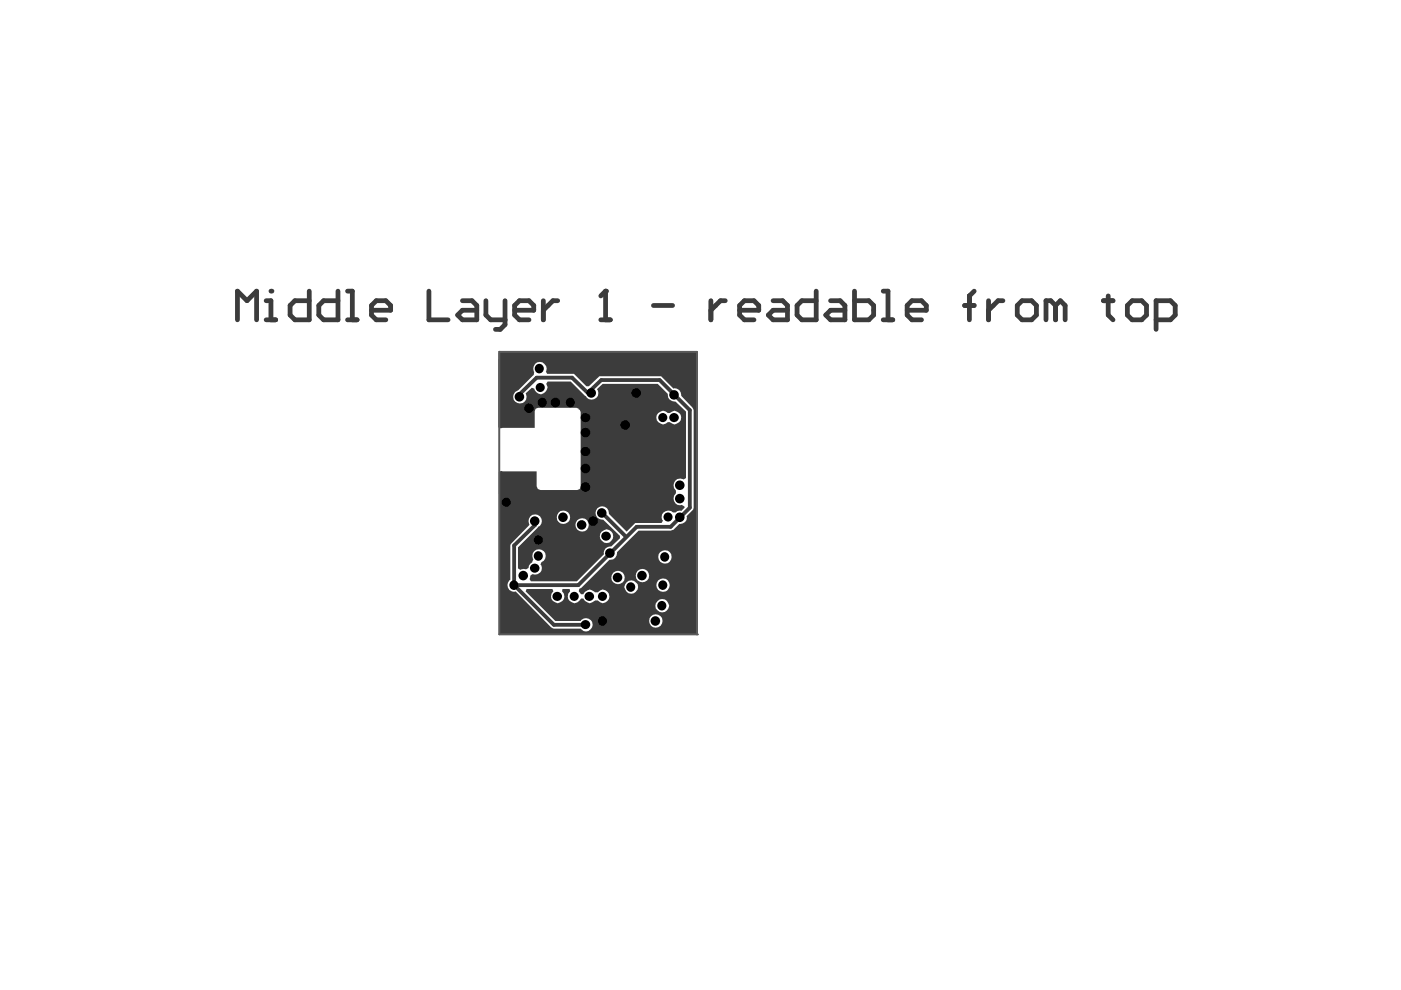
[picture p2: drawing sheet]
<svg xmlns="http://www.w3.org/2000/svg" width="297mm" height="210mm" viewBox="0 0 297 210" stroke-linecap="round" stroke-linejoin="round" font-family="sans-serif">
<path d="M105.7 74.9l.3-.3h42v59.6l-.4 .4h-41.7l-.1-34.6 .5-.2 7.5 .1v3.2l.2 .5 .6 .3h7.8l.5-.2 .2-.5v-15.8l-.4-.7-.5-.2h-8.1l-.5 .2-.2 .5v3.5l-7.2 .1-.5-.2zM139.6 87.6a1.4 1.4 0 0 0 0 2 1.4 1.4 0 0 0 2-.1h.4a1.38 1.38 0 0 0 2.2-.2 1.38 1.38 0 0 0-.7-2l-.5-.2-1 .5h-.4a1.27 1.27 0 0 0-2 0zM113.5 77.1a1.42 1.42 0 0 0-.2 1.8l-.1 .6-3.4 3.3a1.4 1.4 0 0 0-.9 1.9 1.4 1.4 0 0 0 2 .7 1.4 1.4 0 0 0 .5-2l1.4-1.2 .5 .2a1.39 1.39 0 0 0 1.2 1.1 1.39 1.39 0 0 0 1.4-.8l.2-.6-.3-.7 .3-.5h4.9l3 3a1.85 1.85 0 0 0 2 .7 1.32 1.32 0 0 0 .6-2.1l1.2-1.1h11.7l2.1 2.1a1.43 1.43 0 0 0 1.6 1.6l2.2 2.2v14.1l-.5 .3a1.42 1.42 0 0 0-1.9 .4 1.42 1.42 0 0 0 .3 1.9v.6a1.39 1.39 0 0 0-.4 1.7 1.39 1.39 0 0 0 1.6 .7l.6 .4v.2l-.7 .8h-.8l-.4 .3h-.5a1.37 1.37 0 0 0-1.9-.2 1.37 1.37 0 0 0-.2 1.9l-.3 .5h-5.6l-1.8 1.8-3.8-3.7a1.43 1.43 0 0 0-1.3-1.7 1.43 1.43 0 0 0-1.5 1.5 1.43 1.43 0 0 0 1.6 1.4l3.5 3.4v.5l-1.8 1.8a1.32 1.32 0 0 0-1.5 1.6l-5.8 5.8h-9.7l-.3-.6 .2-.7 .4-.3a1.37 1.37 0 0 0 1.6-.3 1.37 1.37 0 0 0 .1-1.7l.2-.5a1.41 1.41 0 0 0 .8-1.9 1.41 1.41 0 0 0-2-.7 1.41 1.41 0 0 0-.5 2l-.2 .6-.7 .7-.1 .5-.6 .3-.5-.1-.7 .2-.5-.3v-4.4l4.3-4.4a1.42 1.42 0 0 0 .5-2 1.42 1.42 0 0 0-2-.4 1.42 1.42 0 0 0-.3 2l-4 4-.1 7.7a1.36 1.36 0 0 0-.5 1.6 1.36 1.36 0 0 0 1.6 .8l7.8 7.8 6 .1a1.4 1.4 0 0 0 2.1 .2 1.4 1.4 0 0 0 0-2.1 1.4 1.4 0 0 0-2.1 .3h-5.4l-6.3-6.3 .2-.5h5.5l.2 .5a1.4 1.4 0 0 0 .7 2.4 1.4 1.4 0 0 0 1.6-1.9l-.4-.5 .1-.5h1.5l.1 .5a1.44 1.44 0 0 0 .2 2.3 1.44 1.44 0 0 0 2.1-.8h.5a1.44 1.44 0 0 0 2.5 .4h.6a1.37 1.37 0 0 0 2 .2 1.37 1.37 0 0 0 0-2 1.21 1.21 0 0 0-2 .1l-.7-.1a1.44 1.44 0 0 0-2.4 .5 .89 .89 0 0 1-1-.6l.1-.5 .4-.2 6-6a1.43 1.43 0 0 0 1.6-1.6l4.6-4.6h6.8l.6-.2 1.2-1.2a1.32 1.32 0 0 0 1.5-1.6l1.5-1.4 .1-.5v-20.6l-.3-.6-2.4-2.5a1.32 1.32 0 0 0-1.6-1.5l-2.6-2.6h-13.1l-2.3 2.1h-.5l-2.6-2.6h-5.7l-.3-.5a1.4 1.4 0 0 0-.4-1.8 1.4 1.4 0 0 0-1.8 .1zM118 109.7a1.45 1.45 0 0 0 2.9 0 1.45 1.45 0 0 0-2.9 0zM122 111.3a1.45 1.45 0 0 0 2.9 0 1.45 1.45 0 0 0-2.9 0zM127.6 112.7a1.43 1.43 0 0 0 .1 2.1 1.43 1.43 0 0 0 2.1-.3 1.43 1.43 0 0 0-.6-2.1l-.6-.2zM139.6 118.1a1.42 1.42 0 0 0 2.8 0 1.42 1.42 0 0 0-2.8 0zM134.8 122.1a1.43 1.43 0 0 0 2.8 0 1.43 1.43 0 0 0-2.8 0zM129.6 122.5a1.45 1.45 0 0 0 2.9 0 1.45 1.45 0 0 0-2.9 0zM139.2 124.1a1.42 1.42 0 0 0 2.8 0 1.42 1.42 0 0 0-2.8 0zM132.4 124.4a1.4 1.4 0 0 0 2.8 0 1.4 1.4 0 0 0-2.8 0zM138.9 128.4a1.45 1.45 0 0 0 2.9 0 1.45 1.45 0 0 0-2.9 0zM137.6 131.7a1.45 1.45 0 0 0 2.9 0 1.45 1.45 0 0 0-2.9 0z" fill="#3c3c3c"/>
<path d="M113.5 110.5v.8" fill="none" stroke="#3c3c3c" stroke-width=".81"/>
<path d="M124.6 83.3h.8" fill="none" stroke="#3c3c3c" stroke-width=".61"/>
<circle cx="125.4" cy="83.3" r=".3" fill="#3c3c3c"/>
<path d="M125 82.9l.4 .4" fill="none" stroke="#3c3c3c" stroke-width=".61"/>
<path d="M121.3 80.1l3.3 3.2" fill="none" stroke="#3c3c3c" stroke-width=".81"/>
<circle cx="127.7" cy="108.8" r=".3" fill="#3c3c3c"/>
<path d="M121.3 80.1h-7.5l-3.6 3.4M125 82.9l2.5-2.3h12.4l6.4 6.4v20.6l-4.1 4.1h-7.2l-12.4 12.4h-13.6M113.5 111.3l-4.5 4.4v8.4M127.7 108.8l5 4.9M109 124.1l8.4 8.4h6.8" fill="none" stroke="#3c3c3c" stroke-width=".81"/>
<path d="M110.2 83.5v.6" fill="none" stroke="#3c3c3c" stroke-width=".61"/>
<path d="M50.3 67.8v-6.1l2.1 2.1 2-2.1v6.1M56.4 67.8h2.1M56.4 63.8h1v4" fill="none" stroke="#3c3c3c" stroke-width="1"/>
<circle cx="57.4" cy="61.7" r=".51" fill="#3c3c3c"/>
<g fill="none" stroke="#3c3c3c" stroke-width="1">
<path d="M65.6 61.7v6.1h-3.1l-1-1v-2l1-1h3.1M71.7 61.7v6.1h-3.1l-1-1v-2l1-1h3.1M73.7 67.8h2M73.7 61.7h1v6.1M78.8 65.8h4v-1l-1-1h-2l-1 1v2l1 1h2M90.9 61.7v6.1h4.1M98 63.8h2.1l1 1v3h-3.1l-1-1 1-1h3.1M103 63.8v3l1 1h3.1M107.1 63.8v5l-1 1h-1.1M109.1 65.8h4.1v-1l-1-1h-2.1l-1 1v2l1 1h2.1M115.2 63.8v4M118.2 63.8h-1l-2 2"/>
<path d="M127.4 67.8h2M128.4 61.7v6.1"/>
</g>
<circle cx="128.4" cy="61.7" r=".51" fill="#3c3c3c"/>
<g fill="none" stroke="#3c3c3c" stroke-width="1">
<path d="M128.4 61.7l-1 1M138.5 64.8h4.1M150.7 63.8v4M153.8 63.8h-1l-2.1 2M156.8 65.8h4.1v-1l-1-1h-2.1l-1 1v2l1 1h2.1M163.9 63.8h2l1.1 1v3h-3.1l-1-1 1-1h3.1M173.1 61.7v6.1h-3.1l-1-1v-2l1-1h3.1M176.1 63.8h2l1 1v3h-3l-1-1 1-1h3M181.2 61.7v6.1h3l1-1v-2l-1-1h-3M187.3 67.8h2M187.3 61.7h1v6.1M192.3 65.8h4.1v-1l-1-1h-2.1l-1 1v2l1 1h2.1"/>
<path d="M204.5 64.8h2M206.5 61.7l-1 1v5.1M209.6 63.8v4M212.6 63.8h-1l-2 2M215.7 64.8l1-1h2l1 1v2l-1 1h-2l-1-1zM223.8 64.8l-1-1h-1v4M223.8 64.8v3M223.8 64.8l1-1 1 1v3M233.9 63.8h2.1M235 62.7v4.1l1 1M239 64.8l1-1h2.1l1 1v2l-1 1h-2.1l-1-1zM245.1 67.8h3.1l1-1v-2l-1-1h-3.1v6"/>
</g>
<g fill="#000">
<circle cx="114.3" cy="78.2" r=".99"/>
<circle cx="110.1" cy="84.1" r="1.01"/>
<circle cx="112.2" cy="86.6" r="1.01"/>
<circle cx="114.5" cy="82.2" r=".96"/>
<circle cx="114.9" cy="85.4" r=".99"/>
<circle cx="117.7" cy="85.3" r="1.01"/>
<circle cx="120.9" cy="85.4" r=".99"/>
<circle cx="124.1" cy="91.7" r="1.01"/>
<circle cx="124.1" cy="99.3" r="1.01"/>
<circle cx="124.2" cy="95.7" r=".99"/>
<circle cx="124.2" cy="88.5" r=".99"/>
<circle cx="125.3" cy="83.3" r="1.01"/>
<circle cx="132.6" cy="90.1" r="1.01"/>
<circle cx="134.9" cy="83.3" r="1.01"/>
<circle cx="140.5" cy="88.5" r=".96"/>
<circle cx="142.9" cy="83.7" r="1.01"/>
<circle cx="142.9" cy="88.5" r=".99"/>
<circle cx="107.3" cy="106.5" r=".96"/>
<circle cx="113.4" cy="110.5" r="1.01"/>
<circle cx="114.1" cy="117.9" r=".99"/>
<circle cx="114.1" cy="114.5" r=".96"/>
<circle cx="119.4" cy="109.7" r="1.01"/>
<circle cx="123.3" cy="111.3" r="1.01"/>
<circle cx="124.1" cy="103.3" r="1.01"/>
<circle cx="125.8" cy="110.5" r="1.01"/>
<circle cx="127.6" cy="108.8" r="1.01"/>
<circle cx="128.5" cy="113.7" r=".99"/>
<circle cx="129.3" cy="117.3" r="1.01"/>
<circle cx="140.9" cy="118.1" r=".99"/>
<circle cx="141.6" cy="109.6" r=".96"/>
<circle cx="144.1" cy="102.9" r="1.01"/>
<circle cx="144.1" cy="105.7" r="1.01"/>
<circle cx="144.1" cy="109.7" r="1.01"/>
<circle cx="108.9" cy="124.1" r=".99"/>
<circle cx="110.9" cy="122" r="1.01"/>
<circle cx="113.4" cy="120.5" r=".99"/>
<circle cx="118.2" cy="126.4" r=".99"/>
<circle cx="121.7" cy="126.4" r=".96"/>
<circle cx="124.2" cy="132.4" r=".99"/>
<circle cx="125" cy="126.4" r=".99"/>
<circle cx="127.7" cy="131.7" r=".99"/>
<circle cx="127.7" cy="126.4" r=".96"/>
<circle cx="130.9" cy="122.4" r="1.01"/>
<circle cx="133.7" cy="124.5" r=".99"/>
<circle cx="136.1" cy="122" r="1.01"/>
<circle cx="138.9" cy="131.7" r="1.01"/>
<circle cx="140.3" cy="128.4" r=".99"/>
<circle cx="140.5" cy="124.1" r=".99"/>
</g>
<circle cx="105.9" cy="74.6" r=".2" fill="#5a5a5a"/>
<path d="M147.9 134.4l-.1 .1" fill="none" stroke="#5a5a5a" stroke-width=".21"/>
<circle cx="147.8" cy="134.5" r=".2" fill="#5a5a5a"/>
<path d="M105.9 76.1v58.4h41.9M147.9 76.1v58.3" fill="none" stroke="#5a5a5a" stroke-width=".21"/>
<path d="M105.9 74.6h41.9v59.9h-41.9z" fill="none" stroke="#5a5a5a" stroke-width=".41"/>
</svg>
